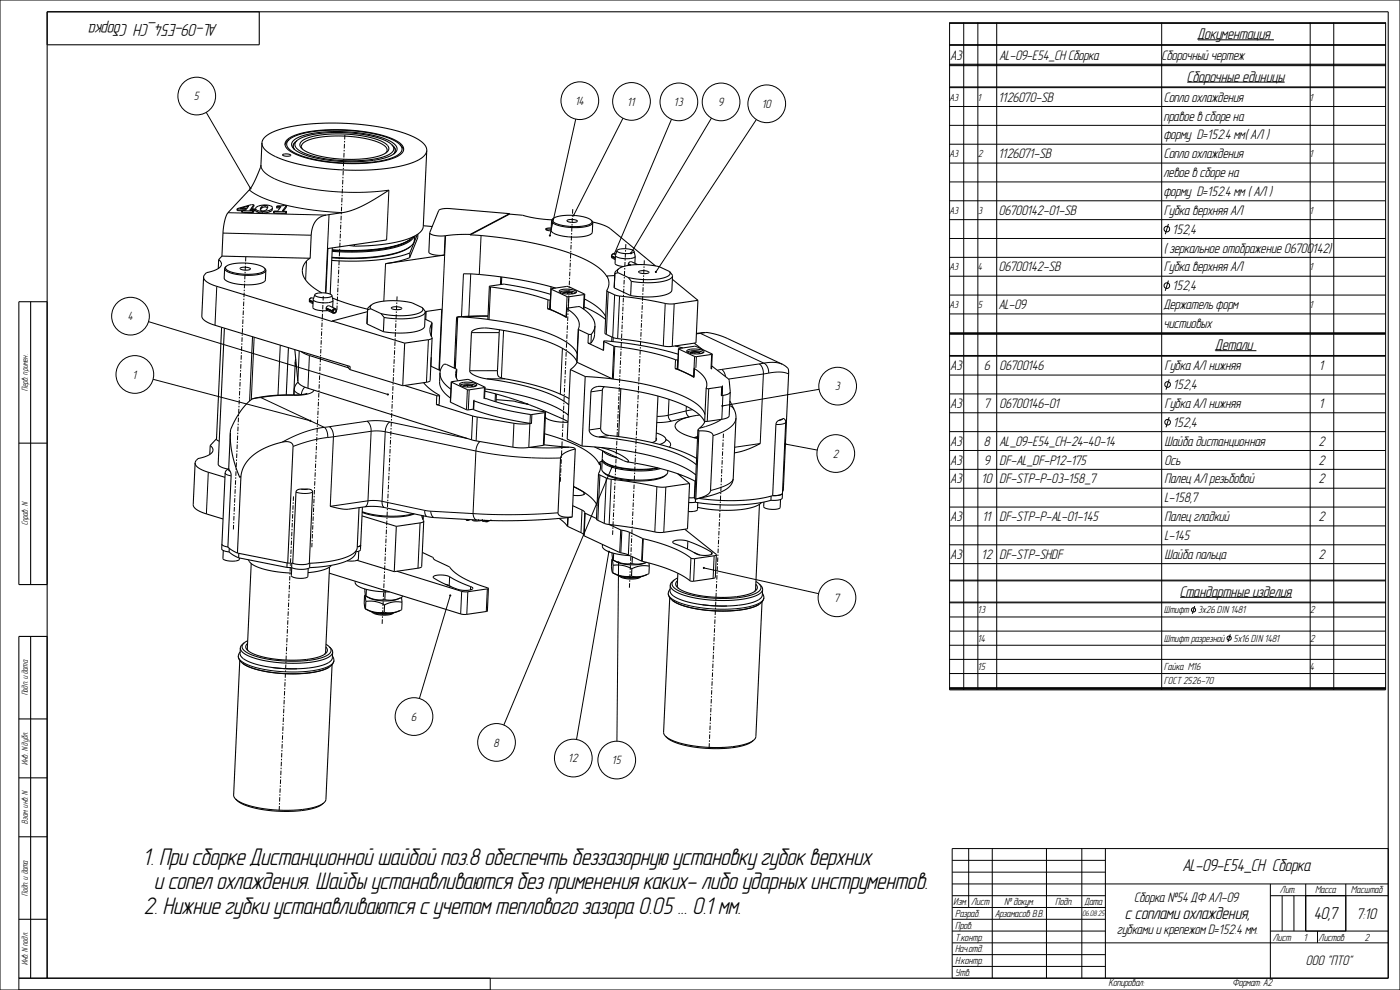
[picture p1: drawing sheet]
<svg xmlns="http://www.w3.org/2000/svg" width="594mm" height="420mm" viewBox="0 0 594 420" stroke-linecap="round" stroke-linejoin="round" font-family="sans-serif">
<defs><g id="words">
<g font-size="10.2">
<text x="61.2" y="366.8">1. При сборке Дистанционной шайбой поз.8 обеспечть беззазорную установку губок верхних</text>
<text x="65.7" y="377.3">и сопел охлаждения. Шайбы устанавливаются без применения каких- либо ударных инструментов.</text>
<text x="61.2" y="387.8">2. Нижние губки устанавливаются с учетом теплового зазора 0.05 ... 0.1 мм.</text>
</g>
<g font-size="7.3">
<text x="92.1" y="10.1" transform="rotate(-180 92.1 10.1)">AL-09-E54_CH Сборка</text>
<text x="501.9" y="369.4">AL-09-E54_CH Сборка</text>
<text x="477.6" y="390">с соплами охлаждения,</text>
<text x="557.7" y="390">40,7</text>
</g>
<g font-size="6.6">
<text x="508.3" y="16.7">Документация</text>
<text x="503.7" y="34.6">Сборочные единицы</text>
<text x="515.7" y="148.6">Детали</text>
<text x="500.7" y="253.2">Стандартные изделия</text>
<text x="575.9" y="389.7">7:10</text>
</g>
<g font-size="5.9">
<text x="403.4" y="25.2">А3</text>
<text x="424.2" y="25.2">AL-09-E54_CH Сборка</text>
<text x="493" y="25.2">Сборочный чертеж</text>
<text x="423.9" y="43.2">1126070-SB</text>
<text x="493.9" y="43.2">Сопло охлаждения</text>
<text x="493.9" y="51.2">правое в сборе на</text>
<text x="493.9" y="59.2">форму D=152.4 мм( АЛ )</text>
<text x="423.9" y="67.2">1126071-SB</text>
<text x="493.9" y="67.2">Сопло охлаждения</text>
<text x="493.9" y="75.2">левое в сборе на</text>
<text x="493.9" y="83.2">форму D=152.4 мм ( АЛ )</text>
<text x="423.9" y="91.2">06700142-01-SB</text>
<text x="493.9" y="91.2">Губка верхняя АЛ</text>
<text x="497.7" y="99.2">152,4</text>
<text x="493.9" y="107.2">( зеркальное отображение 06700142)</text>
<text x="423.9" y="115.2">06700142-SB</text>
<text x="493.9" y="115.2">Губка верхняя АЛ</text>
<text x="497.7" y="123.2">152,4</text>
<text x="423.9" y="131.2">AL-09</text>
<text x="493.9" y="131.2">Держатель форм</text>
<text x="493.9" y="139.2">чистиовых</text>
<text x="403.4" y="157.1">А3</text>
<text x="417.7" y="157.1">6</text>
<text x="424.2" y="157.1">06700146</text>
<text x="494.2" y="157.1">Губка АЛ нижняя</text>
<text x="560" y="157.1">1</text>
<text x="498.1" y="165.1">152,4</text>
<text x="403.4" y="173.1">А3</text>
<text x="417.8" y="173.1">7</text>
<text x="424.2" y="173.1">06700146-01</text>
<text x="494.2" y="173.1">Губка АЛ нижняя</text>
<text x="560" y="173.1">1</text>
<text x="498.1" y="181.1">152,4</text>
<text x="403.4" y="189.1">А3</text>
<text x="417.6" y="189.1">8</text>
<text x="424.2" y="189.1">AL_09-E54_CH-24-40-14</text>
<text x="494.2" y="189.1">Шайба дистанционная</text>
<text x="559.6" y="189.1">2</text>
<text x="403.4" y="197.1">А3</text>
<text x="417.8" y="197.1">9</text>
<text x="424.2" y="197.1">DF-AL_DF-P12-175</text>
<text x="494.2" y="197.1">Ось</text>
<text x="559.6" y="197.1">2</text>
<text x="403.4" y="205.1">А3</text>
<text x="416.8" y="205.1">10</text>
<text x="424.2" y="205.1">DF-STP-P-03-158_7</text>
<text x="494.2" y="205.1">Палец АЛ резьбовой</text>
<text x="559.6" y="205.1">2</text>
<text x="494.2" y="213.1">L-158,7</text>
<text x="403.4" y="221.1">А3</text>
<text x="417.2" y="221.1">11</text>
<text x="424.2" y="221.1">DF-STP-P-AL-01-145</text>
<text x="494.2" y="221.1">Палец гладкий</text>
<text x="559.6" y="221.1">2</text>
<text x="494.2" y="229.1">L-145</text>
<text x="403.4" y="237.1">А3</text>
<text x="416.7" y="237.1">12</text>
<text x="424.2" y="237.1">DF-STP-SHDF</text>
<text x="494.2" y="237.1">Шайба пальца</text>
<text x="559.6" y="237.1">2</text>
<text x="481.3" y="382.7">Сборка №54 ДФ АЛ-09</text>
<text x="474.2" y="396.2">губками и крепежом D=152.4 мм.</text>
<text x="554.1" y="409.5">ООО &quot;ПТО&quot;</text>
</g>
<g font-size="5.1">
<text x="82.4" y="42.5">5</text>
<text x="244.3" y="44.5">14</text>
<text x="266.4" y="44.8">11</text>
<text x="286.2" y="45">13</text>
<text x="305" y="45">9</text>
<text x="323.5" y="45.8">10</text>
<text x="54.4" y="135.9">4</text>
<text x="56.5" y="160.6">1</text>
<text x="354.3" y="165.6">3</text>
<text x="353.5" y="194.2">2</text>
<text x="354.2" y="255.4">7</text>
<text x="174.6" y="305.7">6</text>
<text x="209.5" y="316.7">8</text>
<text x="241.3" y="323.4">12</text>
<text x="259.9" y="324.2">15</text>
</g>
<g font-size="4.4">
<text x="403" y="42.7">А3</text>
<text x="415" y="42.7">1</text>
<text x="556" y="42.7">1</text>
<text x="403" y="66.7">А3</text>
<text x="415" y="66.7">2</text>
<text x="556" y="66.7">1</text>
<text x="403" y="90.7">А3</text>
<text x="415" y="90.7">3</text>
<text x="556" y="90.7">1</text>
<text x="403" y="114.7">А3</text>
<text x="415" y="114.7">4</text>
<text x="556" y="114.7">1</text>
<text x="403" y="130.7">А3</text>
<text x="415" y="130.7">5</text>
<text x="556" y="130.7">1</text>
<text x="415" y="260.2">13</text>
<text x="493.9" y="260.2">Штифт</text>
<text x="508.4" y="260.2">3x26 DIN 1481</text>
<text x="556" y="260.2">2</text>
<text x="415" y="272.2">14</text>
<text x="493.9" y="272.2">Штифт разрезной</text>
<text x="523.5" y="272.2">5x16 DIN 1481</text>
<text x="556" y="272.2">2</text>
<text x="415" y="284.2">15</text>
<text x="493.9" y="284.2">Гайка M16</text>
<text x="556" y="284.2">4</text>
<text x="493.9" y="290.2">ГОСТ 2526-70</text>
<text x="404.6" y="384">Изм.</text>
<text x="412.2" y="384">Лист</text>
<text x="426.2" y="384">№ докум.</text>
<text x="447.9" y="384">Подп.</text>
<text x="460.3" y="384">Дата</text>
<text x="543.2" y="379">Лит.</text>
<text x="558.1" y="379">Масса</text>
<text x="573.3" y="379">Масштаб</text>
<text x="405.4" y="389">Pазраб.</text>
<text x="422.4" y="389">Арзамасов В.В.</text>
<text x="405.4" y="394">Пров.</text>
<text x="405.4" y="399">Т.контр.</text>
<text x="540.2" y="399">Лист</text>
<text x="553.4" y="399">1</text>
<text x="559.6" y="399">Листов</text>
<text x="579" y="399">2</text>
<text x="405.4" y="404">Нач.отд.</text>
<text x="405.4" y="409">Н.контр.</text>
<text x="405.4" y="414">Утв.</text>
<text x="470.5" y="418.5">Копировал:</text>
<text x="523" y="418.5">Формат: А2</text>
</g>
<g font-size="3.7">
<text x="11.7" y="165.8" transform="rotate(-90 11.7 165.8)">Перв. примен.</text>
<text x="11.7" y="222.8" transform="rotate(-90 11.7 222.8)">Справ. N</text>
<text x="11.7" y="295" transform="rotate(-90 11.7 295)">Подп. и дата</text>
<text x="11.7" y="324.5" transform="rotate(-90 11.7 324.5)">Инв. N дубл.</text>
<text x="11.7" y="349.5" transform="rotate(-90 11.7 349.5)">Взам. инв. N</text>
<text x="11.7" y="380" transform="rotate(-90 11.7 380)">Подп. и дата</text>
<text x="11.7" y="409.5" transform="rotate(-90 11.7 409.5)">Инв. N подл.</text>
</g>
<text font-size="3.4" x="459.2" y="388.6">06.08.25</text>
</g></defs>
<g fill="none" stroke="#000" stroke-width=".45">
<path d="M110 5v14h-90M121.7 59.4l1.8-1.3 2.6-1a71.7 71.7 0 0 1 41.1 2.1 5.3 5.3 0 0 1 4.1 4.3l-.5 1.1-1 1-3.7 1.8a71.7 71.7 0 0 1-41.1-2.2 5.3 5.3 0 0 1-4.1-4.3zM122.8 59.1l-.6 .6a2.66 2.66 0 0 0 1.2 4.2 47.1 47.1 0 0 0 22.6 5.2 47.8 47.8 0 0 0 21.6-2.7l1.9-1.2 .9-1.2 .1-1.3-.9-1.5M122.8 59.1l1.9-1.1 2.3-.9a70.7 70.7 0 0 1 39.1 1.9l3.5 2.2M122.8 59.1l-1.3 1.2-.6 1.1M124.5 59.6l2.7-1.6a61.8 61.8 0 0 1 37.9 1.7 4.1 4.1 0 0 1 3.3 3.9 9.2 9.2 0 0 1-7 3.9 64.9 64.9 0 0 1-34.2-2.7 4.9 4.9 0 0 1-3.5-3.3l.2-.9zM126.1 59.6a25.4 25.4 0 0 1 13.7-3.3 54.7 54.7 0 0 1 24.7 3.9l1.7 1.2M126.1 59.6l-.9 1.4 .3 1.4a8.4 8.4 0 0 0 4.9 3.1 60.5 60.5 0 0 0 33 .8 4.5 4.5 0 0 0 3.7-3.2l-.9-1.7M126.1 59.6l-.7 .5M111.1 60.6l-.4 9.9-2.7 6.4-2 3.3-9.3 10.1-.9 1.6-1.1 5.7-.5 11.1M111.1 60.6l.1-.4a8.1 8.1 0 0 1 6.1-4.8 94.3 94.3 0 0 1 42.6-1.7 42.5 42.5 0 0 1 19.3 6.7l1.4 1.6 .5 1.8M111.1 60.6l.8 2.2 2.4 2.2a38.8 38.8 0 0 0 15.7 5.3 97.6 97.6 0 0 0 44.5-1.1 8.9 8.9 0 0 0 6.5-4.8l.1-.6"/>
<path d="M119.9 65.6l2-.3 1.5 .6-.6 .3-1.5 .1-1.1-.3zM124.4 61.9l.3 1.1M124.4 61.9l.3 1.2M124.7 63h.1M124.7 63l.3 .4zM125.4 60.1l-.7 .9-.3 .9M125.4 60.1h.1M127.8 60.1a15.8 15.8 0 0 1 9.4-3 50.2 50.2 0 0 1 25.6 3.3l2 1.9 .1 1-.5 1a11.7 11.7 0 0 1-7.3 2.7 52.2 52.2 0 0 1-27.6-2.9 2.79 2.79 0 0 1-2.1-3.4zM128.3 63.3l-.4-1a2.98 2.98 0 0 1 2.7-2.8 49.7 49.7 0 0 1 31.4 1.5l2 1.8 .3 .9-.3 .8M164 64.5l-.3 .4M164 64.5h.1M166.2 61.4l.7 .6"/>
<path d="M166.9 62h.1M166.9 62l.2 .3M166.9 62l.3 .3M167.1 62.3l.6 1.6M167.2 62.3l.5 1.6M167.3 65l-.3 .3zM167.3 65v.1M167.7 63.9l-.4 1.1M169.6 61.2l1.2 1.4 .4 1.1M181.1 63.8l-1.5 32.2a6.4 6.4 0 0 1-4.9 4.7 73.3 73.3 0 0 1-24.4 3.7M100.7 89.2h.1M100.7 89.2l6.5 .3"/>
<path d="M100.7 88.5l3.8 .3-.4 .4-1.4 .2M100.7 88.5v.7M101.8 88.5l3.7-1.1-.8 1.2zM102.6 90h.1M102.7 89.4h.1M102.7 89.4l-.1 .6M102.7 90.1h.1M102.7 90.1l4.5 .1M104.9 88.2l-1 .3M106 89.2h.1M106 89.2l1.3 .1M106.3 88.8l-.3 .4"/>
<path d="M106.3 88.8v.5M106.6 86.8l-5.9 1.7M106.6 86.8h.1M106.6 86.8l1.1 .1M107.2 89.5v.7M107.3 90.2h-.1M107.4 89.3h.1M107.4 89.5l-.1 .7M107.4 89.5h-.2M107.4 90.2h-.1M107.4 89.3l.1 .1M107.4 89.5h.1"/>
<path d="M107.4 90.1v.1M107.4 90.1h.1M107.5 89.4l-.1 .1M107.5 89.4h.1M107.5 89.4l-.1 .8M107.6 87.6l-.7 1M107.7 87.5l-.1 .1M107.7 86.9l-1.3 1.7h1.6M107.7 86.9l-.1 .7M108.1 88.6h.1M108.1 89.3l-.6 .2M108.1 89.3h.1"/>
<path d="M108.1 88.6v.1M108.1 88.7l-1.8 .1M108.1 88.7v.6M110.5 89v.1M111 87.7l1.7-.5 .7 .2 .2 .5-.7 1.2-1.5 .4-.9-.5zM113.5 88.2l-.6-.3h-1.1l-1.3 1.1M115.6 88.2l-.2-.5-.8-.4-2.7-.3-2.4 .5-1.1 1M115.6 88.2l-1.1 1-2.5 .5-2.6-.3-.7-.4-.3-.5M115.6 88.2l-.1 .9-.5 .5-3 .7-3-.4-.6-.5v-.9M116.1 90.4h.1M116.1 90.4h.2M116.1 89.7v.7"/>
<path d="M116.1 89.7h.1M116.1 89.7h.2M116.2 89.6l-.1 .1M116.2 89.6h.1M116.3 90.4l5.1 .1M116.3 89.7l5.1 .2M116.3 89.7v.7M117.4 87.5v.7h1.4M117.4 87.5l1.8 .2M117.4 87.5h.1M118.8 88.2h.1M119.2 87.7h.1"/>
<path d="M119.2 87.7l-1.4 1.8-1.5 .1M120 89.6l1.5 .1M120 89.2v.4M121.4 90.5h.1M121.4 89.9h.1M121.5 87.9l-1.3 1.7M121.5 87.9h.1M121.5 87.3l-1.5 1.9M121.5 87.3v.6M121.5 87.2l-4.1 .3M121.5 87.2v.1M121.5 87.2v.7"/>
<path d="M121.5 90.4v.1M121.5 90.4h.1M121.5 89.7h.1M121.6 89.7l-.1 .1M121.6 89.7h.1M121.6 89.7l-.1 .7M165 80.7a56 56 0 0 1-18.5 9.3l-9.2 1.5-1.9 .9-1.5 1.4-1.1 2.1-.6 2.5-.6 11.2M177.1 99.5l-3.2 7.8M177.3 99.3l-.1 1.6-3.4 8.4M179.6 95.8l3.8 .3M182.3 98.7l-.3 8.5 1 .6 1.6 .4h3.9l-24.9 3.7 5.6-1.1 4.6-1.5M182.3 98.7l1.2 .9 2.9 .5 7.6-.6h5.5"/>
<path d="M199.5 99.7h.9a163 163 0 0 1 43.9 8.7 26.9 26.9 0 0 1 13.2 8.9v-.2M199.5 99.5v.2M216.2 90.8l5.5 .5 5.8 1.3 6.7 .7M216.2 90.8l-16.7 8.9M216.2 90.6l-25.5-2.1-3.3 .2-1.3 .6-3.8 9.4M216.2 90.6l-16.7 8.9M216.2 90.6v.2M232.2 97.1l-.2 .5M232.2 97.1h.1M232.2 97.1l-.6 .2M232.2 97.1l1.7 .2M233.9 96.8h-1.7l-.7 .4 .7 .5 1.7 .3"/>
<path d="M234 93.7l.6 .9 1.7 .9 6.1 1 6.4-.4 2-.7 .7-.9M234 93.7l-.1 4.3M234.5 93l.3 1.1 1.9 1 3.2 .7 3.5 .3 3.7-.2 2.6-.5 1.4-1-.3-1M234.5 93h.1M234.8 92.7l-.8 1M234.8 92.7l3-1.1 5.1-.2 4.8 .6 3.1 1.4M234.8 92.7l-.3 .3M240.6 93.5l2.5-.4 1.3 .3 .6 .4-.8 .5h-1.8l-1.5-.3zM250.8 93.4l.7 1.1M251.5 94.2l4.2 1.2 3 1.5 19.4 15.9M251.5 94.5l-.3 4.3-1 .8-2 .6-4.2 .4-4.7-.4-3.8-1-1.6-1.2M86.4 117.5l-.8 16.7 .5 1.1 1.3 1.1 3.6 1.5 57.6 17.6-.1 1.3"/>
<path d="M86.4 117.5l.3 1 .8 .9 3.5 1.8 49.9 15M92.8 110.1l1.1 1.6-.4 1.5-2.2 1.4-3.7 1.1-1.2 1.8M92.8 110.1l-.2 3.8M94.2 108.7l-1.4 1.4M94.2 108.7l37.4 .9M95.3 113.9v.1a4 4 0 0 0 3.7 2.1 19.1 19.1 0 0 0 13.5-.8l.3-.6M95.3 113.9l-.2 4.1a4 4 0 0 0 3.8 2.2 19.1 19.1 0 0 0 13.4-.9l.3-.5 .2-4.1M96.1 112.9a1.15 1.15 0 0 0-.3 1.3 1.15 1.15 0 0 0 1 .7l3.6 1.1a17.6 17.6 0 0 0 11.7-1l.4-.6-.4-.8M96.1 112.9l3.1-1.1 5-.2 4.9 .7 3 1.3M96.1 112.9l-.8 1M101.9 113.7l2.5-.3 1.3 .2 .6 .5-.8 .4-1.8 .1-1.5-.4zM106.2 114.2h.1"/>
<path d="M112.1 113.6l.7 1.1M131.6 109.6l-1.5 1.1-1.4 2-.4 2 .2 1.9 1 2 1.8 2 5.2 3.6M141 105.2l-.9 19.6M148 104.1l2.3 .3M150.4 103.8l-.1 .6M164 101.8l-24.9 3.6M173.9 107.3a79.3 79.3 0 0 1-32.5 3.2h-.7M173.9 107.3l-.1 2M174 104.7a30.3 30.3 0 0 1-14.4 4.2l-8.3 .5-10.5-.2M174 104.7a30.1 30.1 0 0 1-15.5 4.5l-8.7 .5-9-.3M174.1 101.5a30.3 30.3 0 0 1-14.4 4.2l-8.3 .6-10.4-.3M174.1 101.5a30.1 30.1 0 0 1-15.5 4.5l-8.7 .5-9-.3a69.3 69.3 0 0 0 31-3.3l2-1.2"/>
<path d="M174.3 104.4l-.3 .3M174.5 101.3l-.4 .2M175.2 100.5l-.7 .8M175.7 100.2a10.4 10.4 0 0 1-7.2 4.5 82.8 82.8 0 0 1-27.6 1.9M176.1 100l-.5 2.7-1.3 1.7M196.6 116.2a167 167 0 0 1 39.2 6M212.9 117.5l-.2 3.2M257.5 117.1l.6 1.5 .3 1.6-.9 3M259.4 108.8l.1 .3M259.4 108.8l.1 .1M259.5 108.9v.2M259.5 108.9l1.6 .8"/>
<path d="M259.5 109.1l.1 .2M259.5 108.6l1.6 .8-1.7-.6M259.6 109.3l1.4 .8M260.4 107.6l-.7 .3-.2 .7M260.4 107.6l.9 .3M260.4 107.6l-.9 1M260.4 109v.1M260.8 116.9l-3.3 .2M260.9 115.9l-.3 6.2M261.1 108.4l1.2 .9 2.9 .4 3-.2 1.3-.7M261.1 108.4v3.6l1.2 .7 2.2 .4M261.8 106.3l-.7 2.1"/>
<path d="M261.8 106.3l1.2-.6 2.4-.2 2.5 .4 1.1 .7M261.8 106.3l.9 .8 2.7 .5 2.6-.2 1-.8M262.3 115.7l-1.4 .2M262.3 115.7l4.3 2M262.5 114l-1.3 1.1-.3 .8M262.5 114l2.7-1.1a34.6 34.6 0 0 1 14.5 .3l4.3 2M262.5 114l-.5 .8 .3 .9M266.6 117.7l1.3 1.7M266.6 112.3l.5 .2M266.6 112l1 .5M266.6 111.9l.4-.6 .7-.3 2.8 1.2M266.6 111.9l.1 .7"/>
<path d="M266.6 111.9l1.1 .5M267.9 119.4l-.3 6M269 106.6l.5 2.2M269.5 108.8l-.1 2.9M270.5 112.2v.1M270.5 112.2l-.7 .1M271 115.2l2.5-.4 1.3 .3 .6 .4-.8 .5-1.7 .1-1.6-.4zM284 115.2l1.3 1.8M284 115.2l.2 .2a1.71 1.71 0 0 1-1.7 2.2l-.7 .2a33.1 33.1 0 0 1-15.2-.1M285.3 118.5l10.8 8.9M285.3 117a4.1 4.1 0 0 1-3.8 2.3l-.7 .2a38.9 38.9 0 0 1-12.9-.1M285.3 117l-.2 6a4.1 4.1 0 0 1-3.9 2.4l-.7 .1a38.9 38.9 0 0 1-12.9-.1"/>
<path d="M13 128v120M20 128h-12v120h12M94 138.8l-2.1 47.5 1.1 .9M95.2 139.2l-2.6 57.7 1.1 1.2 3.2 .9M131.2 127.5l.1 .4M131.2 127.5l.1 .2M131.3 127.7v.2M131.3 127.7l1.5 .7M131.3 127.9l.1 .1M131.3 127.3l1.5 .8M131.4 128l1.4 .8M131.4 127.4l-.2 .1"/>
<path d="M131.9 126.5l-.6 .8M132 126.4l-.6 .4-.1 .5M132.2 126.4l.8 .2M132.2 126.4l-.3 .1M132.2 126.4h-.2M132.2 127.7v.1M132.9 127.1l-.2 3.4 .3 .4 2.5 .8 3.5 .1M132.9 127.1l1.2 .9 2.9 .5 3-.2 1.3-.8M133.6 125l-.7 2.1M133.6 125l1.1-.6 2.5-.2 2.5 .4 1.1 .8M133.6 125l.9 .9 2.7 .4 2.6-.2 1-.7M138.4 131l2.5 1.2"/>
<path d="M138.4 130.6l.4-.6 .7-.3 2.8 1.2M138.4 130.6l.3 1 2.7 1.2M138.4 130.6l3.1 1.6M140.8 125.4l.5 2.1M140.9 136.2l30.8 9.4M140.9 132.2h.3M140.9 132.2l.5 .6M141.1 126.4l6.8 2.5 8.1 2.3M141.2 132.2l.3 .5 .5 .2M141.3 131.9l.7-.5 .5 .2-.3 .9h-.5l-.2-.3M141.3 127.5l-.1 2.9M141.4 132.8l.6 .1"/>
<path d="M141.5 132.2h-.3M142.3 130.9l.3 .3M142.3 130.9l-1 .3-.3 .6 .3 .1M142.5 131.3l-.7-.1-.5 .7M142.5 131.3l.2 .1M142.6 131.2l.1 .2M142.7 131.4v.9l-.7 .6M155.7 137.2v.2M155.7 137.4l7 3.3M155.9 132.2l-15 4M156 131.2l-.3 6.2M157.4 131l-1.4 .2"/>
<path d="M157.4 131l4.3 2M157.6 129.3l-1.3 1.2-.3 .7M157.6 129.3l2.7-1.1a34.6 34.6 0 0 1 14.5 .3l4.3 2M157.6 129.3l-.5 .9 .3 .8M161.7 133l1.2 1.7M162.9 134.7l-.2 6M166.1 130.5l2.5-.3 1.3 .2 .6 .5-.8 .4-1.7 .1-1.6-.4zM179.1 130.5l1.3 1.6M179.1 130.5l.2 .2a1.71 1.71 0 0 1-1.7 2.2l-.7 .2a33.1 33.1 0 0 1-15.2-.1M180.3 135.4l2.5 1.2 .5 .5M180.4 132.1v.2M180.4 132.3a4.1 4.1 0 0 1-3.8 2.3l-.7 .2a38.9 38.9 0 0 1-13-.1"/>
<path d="M180.4 132.3l-.2 6.1a4.1 4.1 0 0 1-3.9 2.3l-.7 .1a38.9 38.9 0 0 1-12.9-.1M180.8 132.1l-.2 3.4M183.3 137.1l-.9 3 .9 3.3M183.3 137.1l-.3 5.6M187.4 131.2l-7 1M194.1 134.5l-.4 .1-1 21.6M194.2 134.5l12.9 1M194.2 134.5l-1 21.9M194.2 134.5h-.1M207.1 134l-13 .5M207.6 121.5l-.6 13.9 .3 .2a89.3 89.3 0 0 1 32.4 9.1l3.4 2.7 1.8 2.7M207.6 121.5l6.4-.9a137.4 137.4 0 0 1 19.6 4.3"/>
<path d="M207.6 121.5l.4 .2a162.1 162.1 0 0 1 25.3 5.6h.2M212 139.9l-.9 18.6 .6 1.4 2.2 .7a89.4 89.4 0 0 1 27.6 8.5M233.8 122.5l7.2-1 7.1 3.4-7.3 1zM233.8 121.6l-.4 9.5 6.8 3.3M237.5 124l1.3-.5 2.2-.1 2.1 .3 1.2 .6M238.9 124.5l-.1-.3 .4-.2 1.6-.2 1.7 .3 .4 .5M239.1 124.5l3.4 .2M239.1 124.5l-1.5-.5-.3-.6 1.2-.6 2.3-.1 2.4 .3 1.3 .7-.2 .6-1.4 .4M239.1 124.5h.1M240.3 134.4h.1M240.4 130.9l-.1 3.8-3.6-1.9-4.4-1.8h1.1M240.4 130.9l4.8-.8 1 .1 2.7 2 2 2 1.2 2 .3 2"/>
<path d="M240.4 130.9l3 2.2 1.7 2.2 .7 2.3-.5 2.1M240.8 123.8l-1.7 .3v.4M240.8 123.8l1.8 .4M240.8 123.8l-.1 .9M242.5 124.7h.1M242.6 124.2v.5M242.6 124.2l-.1 .5M242.7 124.7h-.2M242.7 124.7h.1M242.9 124.6l-.1 .1M242.9 124.7h-.2M245.3 139.7l-.5 14"/>
<path d="M245.3 139.7h.1M247.9 130.2l5.1 2.6 3.9 2.7M248 126.9l5.8 3.6 1.9 1.9 1.3 1.9M248.1 124.8l-.3 6.5M252.4 138.2l-.5 2.1-1.2 1.6-1-.1-4.4-2.1M252.4 138.2l-.5 5.4-1.2 1.9h-1.2l6.6 3.1v-3.8M257.5 123.2l-.7 18.4 4.3 1.9 11 1.5 10.4 2h2.6l10.2-1.5 .8-18.1M257.5 123.2l.5 .6 3.8 1.6 11.1 1.5 10.4 2h2.6l10.2-1.5M260.6 121.9v.2M260.6 122.1l7 3.3M107.2 142.9l-1.3 27.2M122.4 147.5l-.9 20"/>
<path d="M125.1 148.3l1.3 13.6 .6 1 1.3 .9 72.5 23 18.8 3.2 3.9-.1 7.2-1 .8-14M125.5 152.2l-.9 15.4M127.8 149.2l3 1.5 17 5.3M147.5 155.2l1 1.6M148.5 156.8l22.4 6.8M171.7 145.6l-.8 18M182.8 155.4h.1M182.8 155.3l4 1.9M183 151.6h.1M183 151.7h.1M183.3 143.4l-.8 18.2-1.3 .5-10.3 1.5M183.3 143.4l-1.3 .7-10.3 1.5"/>
<path d="M186.7 158.2l-.2 4.1 .5 1.9 1.4 2.3 2.7 2.4M186.7 158.2l.2 1.7 .9 1.8 1.4 1.7 2.1 1.7M193.8 156.7l-4.4-2.1-1-.1-1.2 1.6-.5 2.1M193.8 156.7l-.5 2.4 1 2.4M193.8 156.7l-.2 3.5M242 156.8l-1.3 29.5 6.2 2.9M242 156.8l6.3 2.9M244.7 153.3a20.3 20.3 0 0 0-11-7.8 86 86 0 0 0-29.7-6.3l-2.7 .7-1.2 1-.8 16.4 .4 .9 1.2 .8 4.2 1.5a96.9 96.9 0 0 1 33.1 9l3.1 2.3M244.8 153.7l15 7M244.9 153.7l-1.2 1.6-1.7 1.5M248.3 159.7l11.5 1M248.3 159.7l-1.4 29.5"/>
<path d="M256.1 144.8l.6-.2a156.3 156.3 0 0 1 31.1 5.7M256.1 144.8l4.7 2.1a141.1 141.1 0 0 1 26.5 5.8h.3M259.6 143l-.1 1.9M286.4 146.8l3.3 .8M287.5 156.4h-1.1l4.4 1.8 3.6 1.9M287.5 156.5l6.8 3.2M287.9 148l7.2-1.1 7.1 3.3M287.9 148l7.1 3.3 7.2-1.1M287.9 148l-.4 8.5M291.6 149.4l1.3-.5 2.2-.1 2.1 .3 1.2 .6M293.2 149.4l-.2 .5M293.2 149.4l2.6-.1 1.1 .3 .1 .5"/>
<path d="M293.2 149.5v.4M293.3 150l-1.6-.6-.3-.6 1.3-.6 2.4-.1 2.3 .3 1.3 .7-.4 .6-1.5 .4M293.3 150l3.3 .1M294.4 159.8h.1M294.5 156.3l3 2.2 1.6 2 .8 2.1-.3 2.1M294.5 156.3l-.1 3.7M294.6 145.6l3.3 2.6M294.9 156.1l-.4 .2M294.9 149.2l1.8 .4M294.9 149.2l-1.7 .3M294.9 149.2l-.1 .9M296.6 150.1h.1"/>
<path d="M296.7 149.6v.5M296.8 150.1h.1M296.8 150.1h-.2M299.2 141.1l-3.7 .3M299.2 141.1l3.9 .6 4.8 1.6 24 11.2 2.5 1.9 .2 2.2-2.3 49.6-.3 .2M299.2 141.1l-2 .3M302 155.2l7.2 5.8 .6 5.2M302.2 150.2l-.3 6.5M107 169.2a30.7 30.7 0 0 0-9.2 13.1l-.1 1.2M107.1 169.2h-.1M110.7 168.7l-3.6 .5M126.5 162.1l-1.5 2.1-.3 3.4"/>
<path d="M130.4 166.8l-2.2 .6-3.3 .2a65.5 65.5 0 0 0-17.8 1.6M171.6 163.5l13.8 4.4 1.1-.1M179.7 162.3l2.8 2.7 4 2.8M186.5 167.8l-.2 3.7-1.2 .1 15.6 4.9 18.4 3.2 3.5 .2 2.9-.3h-.4a103 103 0 0 1-24.3-5.9M191.5 162l-.4 8.6 6.9 3.3 2.8-.3M191.5 162l7.2-1 7.1 3.3M191.5 162l7.1 3.4 7.2-1.1M195.2 163.4l1.3-.4 2.2-.1 2.1 .3 1.2 .5M196.7 163.5l-.1 .5M196.8 163.5h-.1M196.8 163.5l2.6-.2 1.1 .4 .1 .4M196.8 164h.1"/>
<path d="M196.9 164l3.3 .2M196.9 164l-1.5-.5-.4-.6 1.3-.6 2.4-.2 2.3 .4 1.3 .7-.4 .6-1.5 .4M198.5 163.3l-1.7 .3v.4M198.5 163.3l1.8 .3M198.5 163.3l-.1 .9M200.3 163.6l.1 .5M200.3 163.6v.6M200.4 164.2h.1M200.4 164.2h-.2M201 169.9l.1 .1a118.7 118.7 0 0 0 24.6 5.9l5.8-1M201 169.9l-.2 3.8M201.3 169.8l-.3 .1"/>
<path d="M205.7 169.1l.8 .1a142.3 142.3 0 0 0 24.9 5.6l.1 .1M205.7 166l12.9 3.6M205.8 165a89.3 89.3 0 0 1 32.2 8.9l3.1 2.2M205.8 164.3l-.2 4.9M210.5 169.5l7.6 .7 5.4 1.2M210.6 167.2l-.1 3.3M218.3 169.5l.3 .1M218.6 169.6l5 1.7M220.5 170.2l1.1 .4M223.2 171.2l.4 .2M223.5 171.4l.3 .1M223.6 171.4l.6 .2"/>
<path d="M223.6 171.3l.1 .1M223.6 171.3l1.8 .7M225.4 172l.1 .1M225.5 172.1h.2M225.5 172.1l15.5 6.8M231.4 174.5v.3M231.4 177l1.1 .9 2.3 .7 6.2 .5M256.4 164.1l-.8 1.4-.8 16.4 1 1.7 2.2 1a116.2 116.2 0 0 1 35.8 8.9l1.8 1M259.8 160.7l.2 .1a102.2 102.2 0 0 1 32.1 8.3 13 13 0 0 1 7 6.8M263.4 164.9l-.9 20.3M279.2 168l-.9 18.9M294.4 160h.1"/>
<path d="M296.8 176.1l-4 .7-3.4 1-2.2 1.3-.8 1.4 .6 1.6 1.9 1.5 3 1.3 4 1.1M299 179.1a16.2 16.2 0 0 0-8.8-7.2 117.9 117.9 0 0 0-36.6-7.9l-1.9 .7-1 1.3-.7 16.5 .2 .9 .8 .8 2.4 1.1a111.4 111.4 0 0 1 37.6 8.9l4.4 2.9M299.1 178.7l-1 1.7-2 1.9M299.6 164.7l-.5 14M299.6 164.7l1 .2 5.6-.8 .3-.5-.2 4.1-.3 .2 2.8-.7 1-.9M309.7 170.1l2 4.2 .6 2.5-1.2 26.2a8 8 0 0 1-6.5 6.2l-8.4 2.3M309.8 166.2v.1M309.8 166.3l-.6 10.5-2.4 1-7.7 .9M8 188h12M82.8 196.4l-.6 18.5 1.1 1.2 2.1 1.2 9.2 2.9M82.8 196.4l.7 1.6 2.2 1.3 9.8 3.2M89.2 189l1.1 1.5-.4 1.5-2.2 1.5-3.7 1-1.2 1.9"/>
<path d="M89.2 189l-.2 3.8M91.9 186.1l-2.7 2.9M97.1 198.9l.8 1.5 .2 1.4-1.4 30.3M97.1 198.9l-1.1 .7-.5 1-1.4 32.3 .8 .7 2.3 .6M97.7 183.5a44.1 44.1 0 0 0 4 19.1l.5-.6M97.7 183.5l-.7 15.5M230.9 188.7l11.9 1.1 .9 .2 .4 .5M231.1 184a49.4 49.4 0 0 1 20.9 9.8l1.5 1.7 .9 1.8 .1-1.3M244.1 190.5l-4.5 1.7-1.3 1-.5 1.1-1 23.5 .5 .8 1.1 .5 4.1 .3M244.1 190.5l-1.3 28.8M246.9 189.2a124.5 124.5 0 0 1 42.1 8.5l3.2 1.7 3 2.1M252.2 189.6l13.9 6.3"/>
<path d="M254.5 196l.3 2.5-.9 2.5M255 189.9l4.3 1.3 3.9 1.7 3.1 2.2 .4 .7-.6 .1M255.5 195.7l-1 .3M255.5 195.2l-.2 4 .6 1M255.5 195.2a3.9 3.9 0 0 0 3.5 2.8 41 41 0 0 0 21.2 .8M255.6 194.8l-.1 .4M255.7 191.2l-.2 3.4 .6 1.1M255.9 191.4l2.1 1.5 4 1.3M256.1 195.7a17 17 0 0 0 10.4 3.4 36.5 36.5 0 0 0 12.8-.5M256.1 195.7a23.2 23.2 0 0 0 13.2 3.4l5-.1 4.6-.5M266.1 195.9a93.7 93.7 0 0 1 29 8.4M278.4 185.8l.2 .5-.2 .6-1.7 .9"/>
<path d="M278.5 183.7l3 1.3 .8 .8 .2 .7M282.5 186.5l.1 .4M282.5 186.5l-.7 1.1-1.9 1M283.3 199.6l-.1 1.1-.6 .8M296 185.4l-1.3 .3M296 185.3l-1.6 .4M296.1 182.3l.4 .5M296.1 182.3l-1.1 29.5M296.5 182.8l4.4 .4 1.2 .7 .4 .9-1.1 23.5-.4 .9-1.1 .9-3.7 1.4M296.5 182.8l-1.3 28.9M322.5 188.2l-5.8 2.6-5.1 1.3M102.2 202a15.5 15.5 0 0 1 10.5-12.1l4.5-1.6 3.7-.9 2.3 .3 1.1 1.3-2.2 49.9"/>
<path d="M102.2 202l-1.5 32.6M140.1 214.8l6.9 1.3 8.7-1.2 5 .1 22.1 4.4 19.5 1.2a226 226 0 0 0 40.5-1.3M152.3 215.4l-.7 16.9a5.2 5.2 0 0 1-4.3 3.9 54.4 54.4 0 0 1-16.1 2.8M153.6 218.9l14.6 4.4M153.7 217.4l5.1 1.4 5.9 .5 6.5-.2 4.6-1.1M153.7 217.1l5.3 1.3 5.9 .6 5.9-.2 4.6-.9M153.8 215.2l-.9 18-.5 .6-1.4 .3M178.9 218.7l.9 2.4M179.5 218.8v1.6M237.2 219.9l2.1 1.7 1.5 1.7 6 2.8 .9 1M242.5 219.4h.1M242.8 219.3l-.3 .1"/>
<path d="M243 214.5l4.3 2.1 .8 1M243.4 206.5l3.8 2 .9 .9-.4 .4-1.2 .3h-3.3M243.4 206.4l6.3 3.8a8.9 8.9 0 0 1 3.6 4.4M248.1 217.6l5 2.4M248.1 217.6l-.4 9.5M253.9 201l-.8 19.2 3.3 1.9 2.1 .4M253.9 201l.6 .5 3.8 1.6 11 1.6 10.5 1.9h2.6l10.2-1.5M255.9 200.2a16.3 16.3 0 0 0 10.4 3.6 27.3 27.3 0 0 0 15.1-1.4l1.2-.9M255.9 200.2l.5 .5M256.4 200.7h.1M256.5 200.7l.7 .4a34 34 0 0 0 25.1 .6l.3-.2M287.5 201l5.1 4.1"/>
<path d="M288.9 201.5v.6M292.6 205.1l-.9 19.3-12.2 1.5-11-2-10-1.4M294.6 211.1l.2 .1M294.6 211.1l-2.3 .1M294.6 211.1l-.2 .1M294.9 204.1l-.3 7M295 213.1l-2.8 .1M295.1 211.7l-.1 1.4M295.2 211.7l-.2 .1M295.5 211.6l-.3 .1M295.5 211.6h.1M296.1 213.2l-.3 3.3-1.4 .4-2.4 .1"/>
<path d="M296.2 211.5l-.7 .1M296.2 211.5l-1.2 .3M296.2 211.5h.1M322.2 214l-1.6 36.1M323.1 213.2l-1.4 1.1-2 .8-6.1 1.2a58.9 58.9 0 0 1-17.6-1.1M327.1 212.2a78.1 78.1 0 0 1-32.1 .9M327.2 210.5l-.1 1.7M327.8 210.3l1.4-30.4 .8-1.3 2.5-1 .6 .6 .3 .8-1.5 32.3-1.5 .8-3.3 .1M327.8 210.3l-6.5 1.4a91.5 91.5 0 0 1-24.7-.2M327.8 210.3l3-.3 1.2-.7-1.3 .8zM331.2 211.9l-.2 3.5-1.5 .6-2.7 .1-2.4-.6-.4-.5 .1-2M94.2 230.8l.6 .7 1.9 .6"/>
<path d="M94.7 233.5l-.1 3.4 .6 .6 2.1 .5h2.5l1.5-.4 .3-.9M96.5 232l.2 .1M96.7 232.1l1.7 1.3 2.3 1.2M97.2 234.2l4 2.5M97.3 232.6l-.1 1.6M100.7 234.6l21.4 4.3M101.2 236.7l20.5 4M101.3 234.8l-.1 1.9M105.4 237.5a8.8 8.8 0 0 0 6.6 4 52.8 52.8 0 0 0 11.7 1.6M106.6 239.1l-1.7 36.1M121.8 238.8l-.1 1.9M122.1 238.9l2.1 .1"/>
<path d="M123.8 239l-.2 5.3 1.1 .7 3.1 .4 2.5-.5 .3-.3 .2-3.4M124.2 239h.1M131.2 239h-.1M131.2 239l1.4-30.3-.5-.9-1.4-.3-3.9 .1-.8 .4-.4 .7-1.4 30.3M131.2 239l-3.2 .5-3.8-.5M131.3 238.9l-.1 .1M131.4 239v1.8M140.6 239.8l-1.3 1.1-2.1 .9-6.5 1.1M140.7 239.8l-9.3 1M140.7 239.8h.1M151 233.8l-.6 1.9-2 1.7-3.4 1.4-4.3 1M151.5 237.7l15.8 4.8"/>
<path d="M151.6 232l1.1-.3 .3-.5-.4 .5zM152.2 233.8l-.3 3.7-1.8 .5-2.8-.1M153 231.2v.1M168.2 223.3l-.9 19.2M179.2 234.4l4.5 2.1 1.1 1.2 5.9 2.8a24.7 24.7 0 0 0 12.2 7.6l4.3 1.5M179.8 221.1l-.9 19.3-1.3 .6-10.3 1.5M179.8 221.1l-1.3 .7-10.3 1.5M197.6 220.3l.4 .4M198 220.8h.1M198 220.8h.5M198.5 220.8h.1M198.5 220.8v-.4l.1 .4"/>
<path d="M198.7 220.4v.4M198.7 220.8h-.1M199.4 220.4l-.7 .4M200.5 220.5l.2 .4 1 .1 3-.3M204.6 220.4l.1 .7M204.7 221.1h.1M204.7 221.1l2 .3M206.7 220.8v.6M208.5 220.5l-1.8 .9M247.7 227.1l15.3 7.3 3.2 .9 6.2 2.8a49.8 49.8 0 0 1 20.4 8.3l1.4 .2 9.2-1.5 .5-9.8M255.6 231l.3 1.6 2.2 1.4 4.1 1.1 5.1 .6M258.5 222.5l4.9 2.3 3.4 .9 6.1 2.8a49.8 49.8 0 0 1 20.4 8.3l1.4 .2 8.5-1.2 .7-.5"/>
<path d="M259.6 237.3l-.2 3.2 .5 2.5M259.6 237.3l.5 2.5M259.7 234.5l.5 3.1M259.9 237.1l-.3 .2M260.1 239.8l4 .1 4 1.4M260.1 239.8l-.1 3.2M260.2 237.6h.1M260.2 237.6l1.4 .8M260.2 237.6l4 1.4 4 .1M260.4 234.7l-.2 2.9M261.6 238.4l.2 .1M261.8 238.5l2.6 .8 3.3 .3 3.3-.1 2.5-.6"/>
<path d="M268.3 236.2l-.1 2.9M273.5 238.9l-2.7 .4-2.6-.2M273.5 238.9l.8-.3zM273.5 238.9h.1M275.3 238.8l.2 1.4M285.6 229.7l2.5-.6 3.4 .4 7.2 3 3.2 1.8 .3 .5-.7 .5-1.6 .3-3.8-.3-4.8-2.6-5.4-2.2-.4-.4zM290.5 224.5l13.4 10.8M294.4 234.4l2.5 1M121.7 240.7l5.9 .8 2.3-.1 1.5-.6M139.7 243.2l56.8 17.5 10.3-1.4 .4-9.7M139.8 240.6l-1.6 36.2M150.7 246.6l.1 .9 .7 .8 3 1.5 4.8 1 6 .3"/>
<path d="M154.7 252.6l-.2 3.2 .5 2.5M154.7 252.6l.5 2.5M154.8 249.8l.5 3.1M155 258.3l2.7 1.3 3.5 .6h4.1l3-.6M155 258.3h.1M155 252.4l-.3 .2M155.1 258.3l3.9 1.4 4 .1M155.2 255.1l4 .1 4 1.4M155.2 255.1l-.1 3.2M155.3 252.9h.1M155.3 252.9l1.4 .8M155.3 253l4 1.3 4 .1"/>
<path d="M155.5 250l-.2 3M156.7 253.7l.2 .1M156.9 253.8l2.6 .8 3.3 .3 3.3-.1 2.5-.6M157.7 259.6l.3 .3M158 259.9h.1M158.1 259.9l1.8 .7 3.1 .4 2.6-.3 1.4-.7M163.1 251.1l.3 .1M163.2 256.6l-.2 3.2M163.4 251.2l-.1 3.2M163.7 251.1l-.3 .1M168.3 259.5l-2.7 .5-2.6-.2M168.4 242.4l27.9 8.6 2.1 .1 8.8-1.5"/>
<path d="M168.6 254.2h.1M169.7 259l-1.4 .5M169.7 259l-1.4 .6M170 253.7l-3.3 .9-3.4-.2M170 253.7l-1.4 .5M170.3 253.5l.3 2M170.6 255.5l-.2 3.2-.7 .3M170.6 255.5l-3.7-.1-3.7 1.2M170.7 252.8v.5l-.7 .4M183.9 244.6l2.4-.7 3.6 .4 4.9 2.5 5.3 2.2 .5 .7-.8 .5-1.5 .3-3.8-.4-7.7-3.3-2.8-1.6zM189 247.9l2.5 1.1M259.9 243l3 1.3 4.2 .7 4.4-.2 3.1-1.1"/>
<path d="M259.9 243h.1M260 243l3.9 1.4 4 .1M262.6 244.3l.3 .3M262.9 244.6h.1M263 244.6l1.8 .7 3.1 .4 2.6-.3 1.4-.7M268.1 241.3l-.2 3.2M274.6 243.7l-3.2 .9-3.5-.1M275.5 240.2l-.2 3.2-.7 .3M275.5 240.2l-3.7-.1-3.7 1.2M283.5 251.7a4.9 4.9 0 0 0 3.6 4.1 54.1 54.1 0 0 0 33.5 1.3 4.6 4.6 0 0 0 3.5-3.5M283.5 251.7h.1M284.2 253.6l-2.6 57 .7 1.7"/>
<path d="M284.3 249.9l-.8 1.8M284.4 248.3l-.1 2.8 1.2 1.5a27.9 27.9 0 0 0 14.1 4.1 43.8 43.8 0 0 0 21.4-1.8l1.4-.8 .9-1 .3-3M284.4 248.3a4.8 4.8 0 0 0 3.9 3.5 53 53 0 0 0 32.7 .8l1.9-1.2 .7-1.3M285.3 254.7a28 28 0 0 0 13.9 4.2 44.4 44.4 0 0 0 21.5-1.7l1.4-.8M286 246.1l-.5 .6a2.22 2.22 0 0 0 1.4 3.3 48 48 0 0 0 26.3 3.5l4.9-.8 3.5-1.5 .9-.8 .4-.9-.2-.9-.6-.9M286 246.1l-1.2 1.1-.4 1.1M287.4 248.2l.3 1.3M287.5 246.3l-.8 1.3 .4 1.3a14.5 14.5 0 0 0 8.7 3.6 43.8 43.8 0 0 0 23-.8l1.6-.9 .8-.9 .1-1-.6-1M287.5 245.2l-1.5 .9M287.6 243.2l-.2 5.4M298 256.6l10.4 .5M320.6 249.7l-.5 1.3"/>
<path d="M320.7 246.7l1.4 1M322.1 247.7l1.1 1.3 .4 1.1M323.3 255.4l-2.6 57-.9 1.6M323.5 251.7l.6 1.9M324.1 253.6h.1M13 270v145M20 270h-12v145h581v-410h-569v410M101.1 278.4a4.9 4.9 0 0 0 3.6 4.1 54.1 54.1 0 0 0 33.5 1.3 4.6 4.6 0 0 0 3.5-3.6M101.1 278.4h.1M101.9 276.6l-.8 1.8M102 274.9l-.1 2.8 1.2 1.6a27.9 27.9 0 0 0 14.1 4.1 43.8 43.8 0 0 0 21.4-1.9l1.4-.8 .8-1 .3-3M102 274.9a4.8 4.8 0 0 0 3.9 3.6 53 53 0 0 0 32.7 .7l1.9-1.2 .6-1.3"/>
<path d="M103.6 272.7l-.6 .6a2.22 2.22 0 0 0 1.5 3.4 48 48 0 0 0 26.3 3.5l4.8-.9 3.6-1.5 .8-.8 .5-.9-.2-.9-.6-.8M103.6 272.7l-1.2 1.2-.4 1M105 274.8l.3 1.3M105 273l-.7 1.2 .4 1.3a14.5 14.5 0 0 0 8.7 3.6 43.8 43.8 0 0 0 22.9-.8l1.6-.9 .8-.9 .2-1-.6-1M105.1 271.8l-1.5 .9M138.2 276.4l-.5 1.2M138.3 273.3l1.4 1.1M139.7 274.4l1.1 1.2 .3 1.1M141.1 278.4l.6 1.8M101.7 280.2l-2.6 57.1 .8 1.6M102.9 281.4a28 28 0 0 0 13.9 4.1 44.4 44.4 0 0 0 21.5-1.7l1.4-.8M115.6 283.2l10.4 .5"/>
<path d="M140.9 282l-2.6 57.1-1 1.6M141.7 280.2h.1M8 305h12M282.3 312.3l.7 .6M282.3 312.3l.7 .7M283 313a24.1 24.1 0 0 0 13.2 4.2 44.4 44.4 0 0 0 21-1.5l2.6-1.7M283 312.9a32.4 32.4 0 0 0 15.7 4 40.5 40.5 0 0 0 19.7-2l1.4-.9M8 330h12M99.9 338.9a19.3 19.3 0 0 0 11.7 4.6 46.4 46.4 0 0 0 23.1-1.2l2.6-1.6M99.9 338.9l.6 .5a31.9 31.9 0 0 0 15.8 4.2 40.5 40.5 0 0 0 19.7-2.1l1.3-.8M8 355h12M8 390h12"/>
</g>
<g fill="none" stroke="#000" stroke-width=".42">
<path d="M0 0h594v420h-594zM402.7 9.6h185.3M402.9 9.6v283.1h185v-283.1M402.9 9.9h185M402.9 18.9h185M402.9 19.2h185M408.9 9.6v283.1M414.9 9.6v283.1M422.9 9.6v283.1M492.9 9.6v283.1M508.3 16.9h32.2M555.9 9.6v283.1"/>
<path d="M565.9 9.6v283.1M402.9 27.2h185M402.9 27.6h185M402.9 27.9h185M402.9 36.9h185M402.9 37.2h185M503.7 34.8h41.4M87.5 47.7l18.6 32M146.2 59.8v.6M146.3 57.2l-.1 2M244.3 50.5l-10.9 49.2M264.3 50.2l-20.8 41"/>
<path d="M284.9 50.6l-24.1 56.8M301.9 50.1l-34.1 57.1M320.9 50.7l-42.5 64.5M402.9 45.2h185M402.9 53.2h185M106 79.8l.4-.1v.4zM110.7 70l.8 2.2 2.4 2.2a38.8 38.8 0 0 0 15.7 5.3 115.4 115.4 0 0 0 35.4 1l-1 21.1M145.3 78.9v.6M145.5 76.3l-.1 1.9M145.5 75v.7M145.6 72.5l-.1 1.9M145.7 71.2v.6"/>
<path d="M145.8 68.7l-.1 1.9M145.9 67.4l-.1 .6M146 64.8l-.1 2M146 63.6v.6M146.2 61l-.1 2M402.9 61.2h185M402.9 69.2h185M402.9 77.2h185M94.6 98.9l37.4 .9M96.7 90.2l41.6 1M100.7 88.6v.7M100.9 88.7l-.1 .6"/>
<path d="M102.7 89.4l-.1 .6 .2-.6M105.8 80.6a39.5 39.5 0 0 0 16.9 6.8l9.9 1.7 12.8 1.1M106.1 89v.2M107.5 89.4l-.1 .7M107.8 88.8v.7M108 88.8v.7M108.5 88.6l-.1 .7M109.3 89.4v.6M110.9 87.8v.6M111.3 89.7v.6M112.5 87.1v.7M113.6 87.7l-.1 .4"/>
<path d="M114.4 89.2v.7M117.6 87.5v.7M118.1 87.6l-.1 .6M118.8 87.6v.6M119.9 89.3v.3M121.3 89.9v.6M121.4 89.9v.6M139.6 91l-1.5 33.3M144.4 99.2l-.1 1.9M144.5 97.9l-.1 .6M144.6 95.3l-.1 2M144.6 94.1v.6"/>
<path d="M144.8 91.5l-.1 2M144.8 90.3v.6M144.9 87.7l-.1 2M145 86.5v.6M145.1 83.9l-.1 2M145.2 82.7l-.1 .6M145.3 80.1l-.1 1.9M189 100l-2.6 57M204.1 99.9l-.7 16.5M233.1 99.8l.4-.1v.4zM242.5 98.9v.6M242.7 96.3l-.1 1.9"/>
<path d="M242.7 95.1v.6M242.8 92.5l-.1 2M242.9 91.3v.6M243 88.7l-.1 2M243.2 91.3l.3-.1v.4zM402.9 85.2h185M402.9 93.2h185M495.7 95l-1.3 4.3M103.8 119.1v.6M103.9 116.6v1.9M104 115.3v.6M104.1 112.8l-.1 1.9"/>
<path d="M104.1 112.2h.1M104.2 111.5l-.1 .7M104.3 109l-.1 1.9M104.3 109h.1M130 110.7l-.3 8.1M139.1 105.4l-.8 18.9M143.5 118.2v2M143.6 117v.6M143.7 114.4l-.1 2M143.8 113.2l-.1 .6M143.9 110.6l-.1 1.9M144 109.3l-.1 .7"/>
<path d="M144.1 106.8l-.1 1.9M144.1 105.5v.7M144.2 103v1.9M144.3 101.7v.6M163.6 111.9l-.7 15.9M175.9 100.2l-.1 1.9M188.8 100l-.3 8.2M196.6 116.2l-.8 18.1M199.7 116.2l-.8 18M212.5 117.5l-.2 3.2M241.6 119.1l-.1 1.9M241.7 117.8l-.1 .6"/>
<path d="M241.8 115.3l-.1 1.9M241.8 114v.6M242 111.5l-.1 1.9M242 110.2v.7M242.1 107.7l-.1 1.9M242.2 106.4v.7M242.3 103.9l-.1 1.9M242.4 102.7l-.1 .6M242.5 100.1l-.1 1.9M260.5 107.5h.3v.3zM264.8 118.7v2M264.9 117.5v.6"/>
<path d="M265 115l-.1 1.9M265.1 113.7l-.1 .6M265.2 111.2l-.1 1.9M265.2 109.9v.6M265.4 107.4l-.1 1.9M265.4 106.1v.6M265.5 103.6l-.1 1.9M267.5 107.3h.3v.3zM273 118.1l-.1 1.9M273.1 116.8v.6M273.2 114.3l-.1 1.9M273.3 113l-.1 .6"/>
<path d="M273.4 110.5l-.1 1.9M273.4 110.5h.1M278.1 115.3l.3-.1v.4zM402.9 101.2h185M402.9 109.2h185M402.9 117.2h185M495.7 119l-1.3 4.3M63 136.5l101.3 30.8M92 121.5l-.8 16.5M102.9 139.3l-.1 1.9M103 138.1l-.1 .6M103.1 135.5l-.1 1.9"/>
<path d="M103.1 134.3v.6M103.3 131.7l-.1 2M103.3 130.5v.6M103.4 127.9l-.1 2M103.5 126.7v.6M103.6 124.1l-.1 2M103.7 122.9l-.1 .6M103.8 120.4l-.1 1.9M136.5 139.4v.6M136.7 136.9l-.1 1.8M136.7 135.6v.6M136.8 133.1l-.1 1.9"/>
<path d="M136.9 131.9v.6M137 129.4l-.1 1.9M137.1 128.1l-.1 .7M137.2 125.6l-.1 1.9M143 129.7l-.1 1.9M143.1 128.4v.6M143.2 125.8l-.1 2M143.3 124.6l-.1 .6M143.4 122l-.1 2M143.4 120.8v.6M167.8 139.7v.7M168 137.2l-.1 1.9"/>
<path d="M168 135.9v.7M168.1 133.4l-.1 1.9M168.2 132.1v.7M168.3 129.6l-.1 1.9M168.4 128.3l-.1 .6M168.5 125.8l-.1 1.9M183.2 137.2l-.2 5.4M187.4 131.2l-1.2 25.8M207.1 134.2l-10.9 .3M208.1 121.7l-.6 13.9M232.5 127.2l-.2 3.8M233.4 127.3l-.2 3.7"/>
<path d="M233.8 122.7l-.3 8.5M240.5 131l-.2 3.7M240.6 125.8l-.4 8.6M240.8 138l-.1 1.9M240.8 136.8v.6M240.9 134.2l-.1 1.9M241 133v.6M241.1 130.4l-.1 2M241.2 129.2l-.1 .6M241.3 126.6l-.1 2M241.3 125.4v.6M241.4 125.9l-.3 4.8"/>
<path d="M241.4 122.8v2M241.5 121.6v.6M245.5 139.8l-.7 13.9M247.8 125l-.2 6.1M258.1 123.8l-.9 18.1M260.8 125.1l-.8 18M262.9 125.6l-.9 18M264 137.7l-.1 1.9M264 136.5v.6M264.2 133.9l-.1 2M264.2 132.7v.6M264.3 130.1l-.1 2"/>
<path d="M264.4 128.9v.6M264.5 126.3l-.1 2M264.6 125.1l-.1 .6M264.7 122.5l-.1 2M264.7 121.3v.6M272.1 139.6l-.1 .7M272.2 137.1l-.1 1.9M272.2 135.8v.7M272.3 133.3v1.9M272.4 132v.7M272.5 129.5l-.1 1.9M272.6 128.2l-.1 .7"/>
<path d="M272.7 125.7l-.1 1.9M272.7 124.4v.6M272.9 121.9l-.1 1.9M272.9 120.6v.6M282.2 128.7l-.8 18.1M286.1 128.9l-.9 18M402.9 125.2h185M402.9 133.2h185M102 158.3v1.9M102.1 157v.6M102.2 154.5l-.1 1.9M102.3 153.2l-.1 .6"/>
<path d="M102.4 150.7l-.1 1.9M102.4 149.4v.7M102.6 146.9l-.1 1.9M102.6 145.6v.7M102.7 143.1l-.1 1.9M102.8 141.9v.6M107.8 143.1l-1.2 26.4M118.9 146.4l-1 21.2M125.1 148.3v.1M125.3 153.5l.5 2.2M127 148.9l-.6 12.9M131.3 150.8l-.7 13.9"/>
<path d="M135.6 159.3l-.1 1.9M135.7 158v.7M135.8 155.5l-.1 1.9M135.9 154.3l-.1 .6M136 151.8l-.1 1.9M136 150.6v.6M136.1 148.1v1.8M136.2 146.8v.6M136.3 144.3l-.1 1.9M136.4 143.1l-.1 .6M136.5 140.6l-.1 1.9M167 158.8l-.1 .6"/>
<path d="M167.1 156.2l-.1 1.9M167.1 155v.6M167.3 152.4l-.1 1.9M167.3 151.2v.6M167.4 148.6l-.1 1.9M167.5 147.4v.6M167.6 144.8l-.1 1.9M167.7 143.5l-.1 .7M167.8 141l-.1 1.9M181.8 144.1l-.9 18.1M193.8 156.7l-.2 3.5M211.1 157.3h-11.8"/>
<path d="M211.8 141.1h-11.8M213.7 140.2l-1 20.1M238.6 147.8l-.9 19.4M239.8 159.5l-.1 .6M239.9 157l-.1 1.9M239.9 155.7v.6M240.1 153.2l-.1 1.9M240.1 151.9v.6M240.2 149.4l-.1 1.9M240.3 148.1v.7M240.4 145.6l-.1 1.9M240.5 144.3l-.1 .7"/>
<path d="M240.6 141.8l-.1 1.9M240.6 140.6v.6M249.6 141.8l-.1 3.7M250.9 141.8l-.2 3.7M256.3 144.9l-.2 3.7M260.2 143.2l-.1 1.7M260.4 146.9l-.6 13.8M260.8 146.9l-.6 13.9M263 159.2v.7M263.1 156.7l-.1 1.9M263.2 155.4l-.1 .7M263.3 152.9l-.1 1.9"/>
<path d="M263.3 151.6v.7M263.5 149.1l-.1 1.9M263.5 147.9v.6M263.6 145.3l-.1 1.9M263.7 144.1v.6M263.8 141.5l-.1 1.9M263.9 140.3l-.1 .6M271.1 159.9l-.1 1.9M271.2 158.7v.6M271.3 156.1l-.1 1.9M271.4 154.9l-.1 .6M271.5 152.3l-.1 1.9"/>
<path d="M271.5 151.1v.6M271.6 148.5v1.9M271.7 147.3v.6M271.8 144.7l-.1 1.9M271.9 143.4v.7M272 140.9l-.1 1.9M286.6 152.6l-.2 3.8M287.5 152.7l-.2 3.7M288 148.1l-.4 8.5M294.6 156.4l-.2 3.7M294.7 151.2l-.4 8.5M295.5 141.6l1.7-.2 26.9 12.7"/>
<path d="M295.5 151.3l-.2 4.8M301.9 150.4l-.2 6.1M306.1 156.7l-1.7 .4M306.1 156.7l1.1 1.2 .6 1.9M322.1 154.4l1.3 1.6 .5 2.7M322.1 154.4l-16 2.3M323.9 158.7l-1.4 29.5-10.8 1.6M323.9 158.7l-14.8 2.1M324.1 154.1l-2 .3M324.1 154.1l4.5-.4 3.3 .8M324.1 154.1l1.5 1.6 .5 2.6M326.1 158.3l5-.5 1.9 .3 1.6 .6"/>
<path d="M326.1 158.3l-2.2 .4M402.9 141.2h185M402.9 141.5h185M402.9 141.8h185M402.9 150.8h185M402.9 151.1h185M402.9 159.1h185M515.7 148.8h17.4M65 160.9l66.4 17.5M101.1 179.8l-.1 .6M101.2 177.2l-.1 1.9M101.2 176v.6"/>
<path d="M101.3 173.4v1.9M101.4 172.2v.6M101.5 169.6l-.1 2M101.6 168.4v.6M101.7 165.8l-.1 2M101.8 164.6l-.1 .6M101.9 162l-.1 2M101.9 160.8v.6M124.5 167.5l.1 .2M124.6 167.7l-7.4 .2-6.5 .8 26.9 12.6M124.8 165.3l.7 1.1 2.2 1M129.3 164.2l-1 1.5-.4 1.7"/>
<path d="M131.4 178.4l.4-.1v.4zM133.1 165.5l-.6 .9-1.9 .7-6 .6M134.8 178l-.1 1.8M134.8 176.7v.6M134.9 174.2v1.9M135 173v.6M135.1 170.5l-.1 1.9M135.2 169.3l-.1 .6M135.3 166.8l-.1 1.8M135.3 165.5v.6M135.5 163l-.1 1.9M135.5 161.8v.6"/>
<path d="M155.7 178.7l1.3 1.6 .5 2.7M155.7 178.7l4.8-.2 4.9 .5M155.7 178.7l-16 2.3M164.3 167.2h.4v.3zM165.4 179l-1.3 1.6-.7 2.6M165.4 179l32.9 7M166 179v2M166.1 177.8v.6M166.2 175.2l-.1 2M166.3 174l-.1 .6M166.4 171.4l-.1 2M166.5 170.2l-.1 .6"/>
<path d="M166.6 167.6l-.1 2M166.6 166.4v.6M166.7 163.8v2M166.8 162.6v.6M166.9 160l-.1 1.9M185.3 167.9l-.2 3.7M191.6 162.1l-.4 8.6M198.3 165.3l-.4 8.5M199.1 165.4l-.4 8.5M200.5 176.5l-.4 10.1M201.2 170.1l-.2 3.7M202.5 176.9l-.5 10.1"/>
<path d="M205.5 164.4l-.2 4.8M210.2 167.1l-.1 3.3M214.2 160.7h-7.7M218.1 179.6l-.5 10.1M220.9 170.4h.1M221.2 170.5h.1M223.6 171.3v.1M223.9 171.4v.1M224.8 179.7l-.4 10.1M225 175.8l-.1 3.8M225.7 175.9l-.2 3.7M231.2 175.1l-.7 13.8"/>
<path d="M238.9 179.7l-.1 1.9M238.9 178.5v.6M239 175.9l-.1 1.9M239.1 174.7v.6M239.2 172.1l-.1 1.9M239.3 170.9l-.1 .6M239.4 168.3l-.1 2M239.4 167.1v.6M239.5 164.5v2M239.6 163.3v.6M239.7 160.7l-.1 2M255.6 165.5l-4.9 .7"/>
<path d="M262.1 179.4l-.1 2M262.1 178.2v.6M262.2 175.7v1.9M262.3 174.4v.6M262.4 171.9l-.1 1.9M262.5 170.6l-.1 .6M262.6 168.1l-.1 1.9M262.7 166.8l-.1 .6M262.8 164.3l-.1 1.9M262.8 163v.7M262.9 160.5v1.9M270.3 178.9l-.1 2"/>
<path d="M270.3 177.7v.6M270.4 175.1l-.1 2M270.5 173.9v.6M270.6 171.3l-.1 2M270.7 170.1l-.1 .6M270.8 167.5l-.1 2M270.8 166.3v.6M271 163.7l-.1 2M271 162.5v.6M283.5 176.2l-4.7 .5M283.5 176.2l.4 1.5 1 1M283.8 169.4l-.3 6.8"/>
<path d="M284.9 178.7l-6.2 .6M291.1 174.3l.4 1.6 1 .9-7.6 1.9M291.1 174.3l-7.6 1.9M291.2 172.4l-.1 1.9M293.8 173.8l-2.7 .5M300.7 164.9l-.6 13.9M306.1 177.9l-4 2.1-5.3 1.7M306.2 164.1l-.2 3.8M306.3 172.1l.4-.1v.4zM306.5 164l-.2 3.7M306.7 167.8l-.4 10.1M309.6 172.1l1.1 .6 .8 1"/>
<path d="M312.3 177.4l-.7 2-1.9 2-3.1 1.8-4.1 1.6M332 177.7l-1.4 .6M333.4 179.1l-1.3 .8-2.9 .2M347.5 165.2l-40.7 7M402.9 167.1h185M402.9 175.1h185M496.1 161l-1.4 4.3M496.1 177l-1.4 4.3M97.2 199.1l-.2 .4 .6 .4M100.1 199.9v2M100.2 198.7v.6M100.3 196.2l-.1 1.9"/>
<path d="M100.4 194.9l-.1 .6M100.5 192.4l-.1 1.9M100.5 191.1v.6M100.7 188.6l-.1 1.9M100.7 187.3v.7M100.8 184.8l-.1 1.9M100.9 183.5v.7M101 181l-.1 1.9M133.8 199.2v.6M133.9 196.7l-.1 1.8M134 195.4v.6M134.1 192.9l-.1 1.9"/>
<path d="M134.2 191.7l-.1 .6M134.3 189.2l-.1 1.9M134.3 187.9v.7M134.4 185.4v1.9M134.5 184.2v.6M134.6 181.7l-.1 1.9M134.7 180.5l-.1 .6M137.6 181.3l1.1 1.6 .4 2.7M137.6 181.3a49.5 49.5 0 0 0-17.9 6.3M139.1 185.6l-6.8 1.3-8 2.5M139.7 181l1.3 1.7 .5 2.6M139.7 181l-2.1 .3"/>
<path d="M141.5 185.3l-2.4 .3M141.5 185.3l-1.4 29.5 16-2.3M157.5 183l2.9-.2 3 .4M157.5 183l-1.4 29.5M157.5 183l-16 2.3M163.4 183.2l-1.3 29.5M163.4 183.2l38.5 8.1M165.2 198.1l-.1 1.9M165.2 196.8v.6M165.4 194.2l-.1 2M165.4 193v.6M165.5 190.4l-.1 2"/>
<path d="M165.6 189.2v.6M165.7 186.6l-.1 2M165.8 185.4l-.1 .6M165.9 182.8l-.1 2M165.9 181.6v.6M201.9 191.3a155.6 155.6 0 0 0 35.9 3M201.9 191.3l-1.2 26.6M203.7 187.3l-1.2 1.6-.6 2.4M238 198.6l-.1 2M238 197.4v.6M238.2 194.9l-.1 1.9M238.2 193.6v.6"/>
<path d="M238.3 191.1l-.1 1.9M238.4 189.8v.6M238.5 187.3l-.1 1.9M238.6 186l-.1 .7M238.7 183.5l-.1 1.9M238.7 182.2v.7M241.6 189.7l-8.4 .3-8.7-.2M254.8 181.7l-4.8 .7M258.5 184.7l-4.5 .7M259.4 198.1l.4-.1v.4zM259.5 198.4l-45.7 109.2M261.2 198.4l-.1 2"/>
<path d="M261.3 197.2l-.1 .6M261.4 194.6l-.1 2M261.4 193.4v.6M261.6 190.8l-.1 2M261.6 189.6v.6M261.7 187l-.1 2M261.8 185.8v.6M261.9 183.2l-.1 2M262 182l-.1 .6M269.4 198l-.1 1.9M269.4 196.7v.6M269.6 194.1l-.1 2"/>
<path d="M269.6 192.9v.6M269.7 190.3v2M269.8 189.1v.6M269.9 186.5l-.1 2M270 185.3l-.1 .6M270.1 182.7l-.1 2M270.1 181.5v.6M282.5 186.4l1.9 1.7 .1 .8-.5 .8M306.3 199l-.1 1.9M306.3 197.7v.7M306.4 195.2v1.9M306.5 194v.6"/>
<path d="M306.6 191.5l-.1 1.9M306.7 190.2l-.1 .7M306.8 187.7l-.1 1.9M306.8 186.5v.6M306.9 184v1.9M333 188.3l.4-.1v.4zM333.5 188.4l13.2 2.5M402.9 183.1h185M402.9 191.1h185M402.9 199.1h185M88.4 200.3l-.8 17.7M95.5 200.7l.7 .7 1.9 .5"/>
<path d="M99.3 218.9l-.1 1.9M99.3 217.7v.6M99.4 215.1v1.9M99.5 213.9v.6M99.6 211.3l-.1 1.9M99.7 210.1l-.1 .6M99.8 207.5l-.1 2M99.9 206.3l-.1 .6M100 203.7l-.1 2M100 202.5v.6M124.2 218.1l-.1 1.9M124.2 216.9v.6"/>
<path d="M124.4 214.4l-.1 1.8M124.4 213.1v.6M124.5 210.6l-.1 1.9M130.6 207.5h-2.8M132.6 208.8l-3.2 .6-3.8-.6M132.9 219.1l-.1 1.9M133 217.8l-.1 .7M133.1 215.3l-.1 1.9M133.1 214.1v.6M133.2 211.6v1.9M133.3 210.4v.6M133.4 207.9l-.1 1.8"/>
<path d="M133.5 206.6l-.1 .7M133.6 204.1l-.1 1.9M133.6 202.9v.6M133.8 200.4l-.1 1.9M156.1 212.5l-.4 1.7-1 .8M156.1 212.5l3-.2 3 .4M162.1 212.7l.2 1.8 .9 .8M162.1 212.7l18.1 3.8M164.2 219.6v.7M164.3 217.1l-.1 1.9M164.4 215.8l-.1 .7M164.5 213.3l-.1 1.9"/>
<path d="M164.5 212v.6M164.7 209.5l-.1 1.9M164.7 208.2v.6M164.8 205.7l-.1 1.9M164.9 204.4v.6M165 201.9l-.1 1.9M165.1 200.6l-.1 .6M179.5 218.8l-.1 1.5M180.2 216.5l.3 1.8 .8 .9M180.2 216.5l2.5 .4M182.7 216.9l.6 1.9 1 .8M182.7 216.9l18 1"/>
<path d="M200.7 217.9l.5 1.9 1.1 .8M236.8 217.5a257.6 257.6 0 0 1-36.1 .4M237.8 202.4l-.1 2M237.9 201.2l-.1 .6M240.9 219.6l-.2 3.6M241.1 219.6l-.2 3.7M246.9 216.4l-.4 9.6M247.8 208.9l-.1 .9M248.3 217.7l-.5 9.6M254.5 201.5l-.9 19.3M257.2 202.8l-.8 19.2M259.3 203.3l-.8 19.2"/>
<path d="M260.2 219.9v.7M260.3 217.4v1.9M260.4 216.1v.7M260.5 213.6l-.1 1.9M260.6 212.4l-.1 .6M260.7 209.8l-.1 1.9M260.7 208.6v.6M260.9 206l-.1 1.9M260.9 204.8v.6M261 202.2l-.1 1.9M261.1 201v.6M268.4 219.5v.7"/>
<path d="M268.5 217l-.1 1.9M268.6 215.7v.7M268.7 213.2l-.1 1.9M268.8 211.9l-.1 .6M268.9 209.4l-.1 1.9M268.9 208.1v.6M269 205.6v1.9M269.1 204.3v.6M269.2 201.8l-.1 1.9M269.3 200.5l-.1 .6M278.7 206.5l-.9 19.2M282.5 206.6l-.9 19.2"/>
<path d="M305.4 217.7l-.1 1.9M305.5 216.5l-.1 .6M305.6 214l-.1 1.9M305.6 212.7v.7M305.8 210.2l-.1 1.9M305.8 209v.6M305.9 206.5l-.1 1.9M306 205.2v.7M306.1 202.7l-.1 1.9M306.2 201.5l-.1 .6M311.1 203l-.7 1.3-1.8 1.3-7.1 2.5M402.9 207.1h185"/>
<path d="M402.9 215.1h185M99.1 222.7l-.1 1.9M99.2 221.4l-.1 .7M123.2 239.4v.6M123.3 236.9l-.1 1.9M123.4 235.6v.6M123.5 233.1l-.1 1.9M123.6 231.9l-.1 .6M123.7 229.4l-.1 1.9M123.7 228.1v.6M123.8 225.6v1.9M123.9 224.4v.6"/>
<path d="M124 221.9l-.1 1.8M124.1 220.6l-.1 .6M132.4 230.3l-.1 1.9M132.4 229.1v.6M132.6 226.6l-.1 1.8M132.6 225.3v.6M132.7 222.8l-.1 1.9M132.8 221.6v.6M163.3 239.9l-.1 1.9M163.3 238.7v.6M163.4 236.1v1.9M163.5 234.9v.6"/>
<path d="M163.6 232.3l-.1 1.9M163.7 231l-.1 .7M163.8 228.5l-.1 1.9M163.8 227.2v.7M164 224.7l-.1 1.9M164 223.4v.7M164.1 220.9l-.1 1.9M178.2 221.8l-.9 19.3M198 220.4v.4M198.1 220.4v.4M201.5 220.6l.1 .4M203 220.3v.7"/>
<path d="M204.5 220.7v.1M204.8 220.4v.7M205.5 220.5v.7M206.1 220.8l.1 .6M206.3 220.8v.6M206.5 220.8v.6M206.6 220.8v.6M258.1 234l.4-.1v.4zM258.3 234.3l-13.7 79.4M260 225l-.1 1.9M260.1 223.7l-.1 .7M260.2 221.2l-.1 1.9"/>
<path d="M262.2 238.5l.4-.1v.4zM262.4 238.8l-.6 75.7M263.4 224.8l-.5 9.6M263.8 224.9l-.4 9.6M267 225.8l-.4 9.6M267.5 239.8l-.1 1.9M267.5 238.6v.6M267.7 236l-.1 1.9M267.7 234.8v.6M267.8 232.2l-.1 1.9M267.9 230.9v.7M268 228.4l-.1 1.9"/>
<path d="M268.1 227.1l-.1 .7M268.2 224.6l-.1 1.9M268.2 223.3v.7M268.4 220.8l-.1 1.9M272.7 228.5l-.5 9.5M272.9 228.5l-.4 9.6M291.8 229.6l-.1 3.3M293.2 236.8l-.5 9.6M294.7 237l-.4 9.6M301.9 234.3l-.1 .9M303 235.8l-.4 9.6M304.4 239v.6"/>
<path d="M304.6 236.5l-.1 1.9M304.6 235.3v.6M304.7 232.8l-.1 1.8M304.8 231.5v.6M304.9 229l-.1 1.9M305 227.8l-.1 .6M305.1 225.2l-.1 1.9M305.1 224v.6M305.2 221.5v1.9M305.3 220.3v.6M402.9 223.1h185M402.9 231.1h185"/>
<path d="M402.9 239.1h185M122.3 259.4l-.1 1.9M122.4 258.1l-.1 .7M122.5 255.6l-.1 1.9M122.5 254.4v.6M122.6 251.9v1.9M122.7 250.6v.7M122.8 248.1l-.1 1.9M122.9 246.9l-.1 .6M123 244.4l-.1 1.9M123 243.1v.7M123.2 240.6l-.1 1.9"/>
<path d="M157.8 259.6l1.8 .6 2.8 .4 2.8-.1 1.7-.5M162.4 258.9l-.1 2M162.5 257.7l-.1 .6M162.6 255.1l-.1 2M162.6 253.9v.6M162.7 251.3v2M162.8 250.1v.6M162.9 247.5l-.1 1.9M163 246.3v.6M163.1 243.7l-.1 1.9M163.2 242.5l-.1 .6M190.8 244.7l-.2 3.7"/>
<path d="M190.8 252.5l.4-.1v.4zM191 252.9l-13.1 43.4M195.9 250.9l-.5 9.6M198.5 251l-.4 9.6M199.7 248.9l-.1 1.4M206.8 249.8l-.5 9.6M262.7 244.3l1.8 .6 2.8 .4 2.8-.1 1.7-.5M267.1 247.4l-.1 2M267.2 246.2v.6M267.3 243.6l-.1 1.9M267.4 242.4l-.1 .6M283.5 251.7a4.8 4.8 0 0 0 4 3.7 57.1 57.1 0 0 0 33.5 1l2.2-1.2 .9-1.6"/>
<path d="M283.5 251.7h.1M298.4 240.8l.4-.1v.4zM298.9 241l48.4 10.9M303.5 259l-.1 1.9M303.6 257.8v.6M303.7 255.3l-.1 1.9M303.8 254l-.1 .6M303.9 251.5l-.1 1.9M303.9 250.3v.6M304 247.8v1.9M304.1 246.5v.6M304.2 244l-.1 1.9"/>
<path d="M304.3 242.8l-.1 .6M304.4 240.3l-.1 1.8M324.1 253.6h.1M402.9 246.1h185M402.9 246.4h185M402.9 255.4h185M402.9 255.7h185M500.7 253.4h47.4M506.9 257.1l-1 3.3M101.1 278.4a4.9 4.9 0 0 0 4 3.6 57.1 57.1 0 0 0 33.5 1.1l2.2-1.3 .9-1.6M101.1 278.4h.1M121.4 278.1v1.9"/>
<path d="M121.5 276.9v.6M121.6 274.4l-.1 1.9M121.7 273.2l-.1 .6M121.8 270.6l-.1 1.9M121.8 269.4v.6M122 266.9l-.1 1.9M122 265.6v.7M122.1 263.1l-.1 1.9M122.2 261.9v.6M162.2 262.7l-.1 2M162.3 261.5v.6M302.7 277.8l-.1 1.9"/>
<path d="M302.7 276.5v.7M302.8 274v1.9M302.9 272.8v.6M303 270.3l-.1 1.9M303.1 269l-.1 .7M303.2 266.5l-.1 1.9M303.2 265.3v.6M303.4 262.8l-.1 1.9M303.4 261.5v.7M402.9 261.7h185M402.9 267.7h185M402.9 273.7h185"/>
<path d="M402.9 279.7h185M522 269.1l-1 3.3M120.5 299.4l-.1 .6M120.6 296.9l-.1 1.9M120.6 295.7v.6M120.8 293.2l-.1 1.8M120.8 291.9v.6M120.9 289.4l-.1 1.9M121 288.2v.6M121.1 285.7l-.1 1.8M121.2 284.4l-.1 .6M121.3 281.9l-.1 1.9"/>
<path d="M121.3 280.7v.6M141.7 280.2h.1M301.7 299.1v.6M301.8 296.5l-.1 1.9M301.9 295.3l-.1 .6M302 292.8l-.1 1.9M302 291.6v.6M302.2 289l-.1 1.9M302.2 287.8v.6M302.3 285.3l-.1 1.9M302.4 284v.7M302.5 281.5l-.1 1.9"/>
<path d="M302.6 280.3l-.1 .6M402.9 285.7h185M402.9 291.7h185M402.9 292.1h185M402.9 292.4h185M119.6 319.4l-.1 1.9M119.6 318.2v.6M119.7 315.7l-.1 1.9M119.8 314.4v.7M119.9 311.9l-.1 1.9M120 310.7l-.1 .6M120.1 308.2l-.1 1.9"/>
<path d="M120.1 306.9v.6M120.2 304.4v1.9M120.3 303.2v.6M120.4 300.7l-.1 1.9M301 315.3l-.1 1.9M301 314.1v.6M301.1 311.6l-.1 1.8M301.2 310.3v.6M301.3 307.8l-.1 1.9M301.4 306.6l-.1 .6M301.5 304.1l-.1 1.8M301.5 302.8v.6"/>
<path d="M301.6 300.3v1.9M118.7 338.2l-.1 1.9M118.8 336.9l-.1 .7M118.9 334.4l-.1 1.9M118.9 333.2v.6M119.1 330.7l-.1 1.9M119.1 329.4v.7M119.2 326.9l-.1 1.9M119.3 325.7v.6M119.4 323.2l-.1 1.9M119.4 321.9v.7M118.5 343.8h.1"/>
<path d="M118.5 341.9v1.9M118.6 340.7v.6M118.6 340.7h.1M404 360h185v55h-185zM411 360v25M421 360v55M444 360v55M459 360v55M469 360v55M404 365h65M404 370h65M404 375h185"/>
<path d="M404 380h65M539 380h50M539 375v40M544 380v15M549 380v15M554 375v20M571 375v20M404 385h65M404 390h65M404 395h65M404 400h185M539 395h50"/>
<path d="M559 395v5M8 420v-5h200v5M404 405h65M404 410h65"/>
<circle cx="83.5" cy="40.8" r="8"/>
<circle cx="246" cy="42.7" r="8"/>
<circle cx="267.9" cy="43" r="8"/>
<circle cx="288" cy="43.2" r="8"/>
<circle cx="305.9" cy="43.2" r="8"/>
<circle cx="325.3" cy="44" r="8"/>
<circle cx="495.1" cy="97.2" r="1.21"/>
<circle cx="55.4" cy="134.1" r="8"/>
<circle cx="495.1" cy="121.2" r="1.21"/>
<circle cx="57.2" cy="158.9" r="8"/>
<circle cx="355.4" cy="163.8" r="8"/>
<circle cx="495.4" cy="163.1" r="1.21"/>
<circle cx="495.4" cy="179.1" r="1.21"/>
<circle cx="354.6" cy="192.4" r="8"/>
<circle cx="355.1" cy="253.6" r="8"/>
<circle cx="506.4" cy="258.7" r=".9"/>
<circle cx="521.5" cy="270.7" r=".9"/>
<circle cx="175.7" cy="304" r="8"/>
<circle cx="210.7" cy="315" r="8"/>
<circle cx="243.2" cy="321.6" r="8"/>
<circle cx="261.7" cy="322.5" r="8"/>
</g>
<g fill="#000">
<path d="M106 79.8l.4-.1v.4zM233.1 99.8l.4-.1v.4zM243.2 91.3l.3-.1v.4zM260.5 107.5h.3v.3zM267.5 107.3h.3v.3zM278.1 115.3l.3-.1v.4zM131.4 178.4l.4-.1v.4zM164.3 167.2h.4v.3zM306.3 172.1l.4-.1v.4zM259.4 198.1l.4-.1v.4zM333 188.3l.4-.1v.4zM258.1 234l.4-.1v.4z"/>
<path d="M262.2 238.5l.4-.1v.4zM190.8 252.5l.4-.1v.4zM298.4 240.8l.4-.1v.4z"/>
</g>
<use href="#words"/>
</svg>
